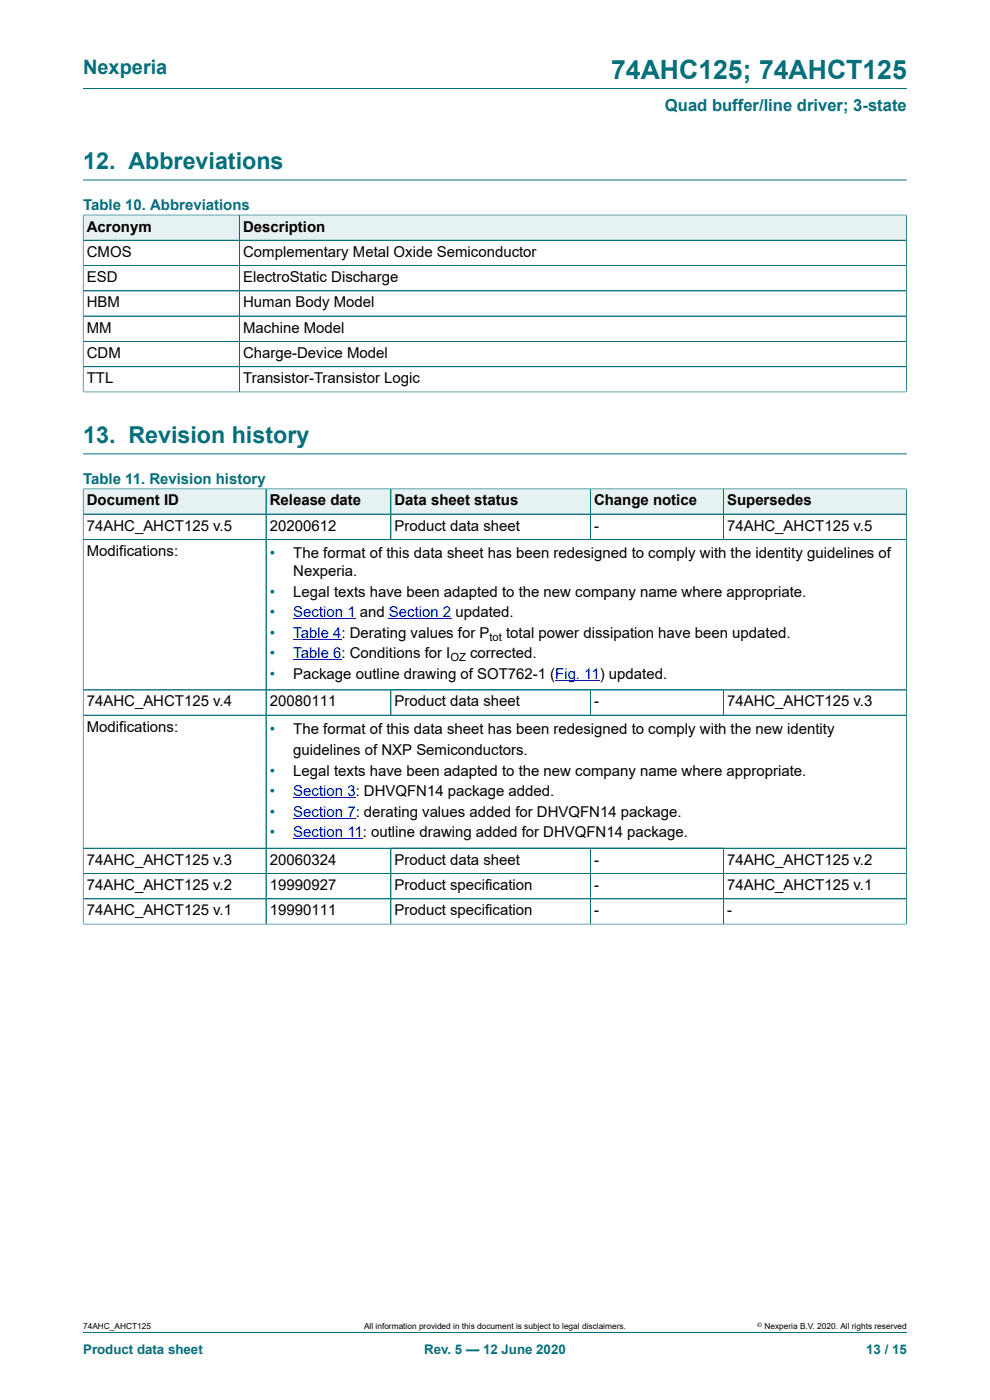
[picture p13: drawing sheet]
<svg xmlns="http://www.w3.org/2000/svg" width="210mm" height="297mm" viewBox="0 0 210 297" stroke-linecap="round" stroke-linejoin="round" font-family="sans-serif">
<defs><g id="words">
<text font-size="5.6" fill="#036f7b" x="129.6" y="16.8">74AHC125; 74AHCT125</text>
<g font-size="4.9" fill="#036f7b">
<text x="17.6" y="35.9">12. Abbreviations</text>
<text x="17.6" y="94">13. Revision history</text>
</g>
<text font-size="4.2" fill="#036f7b" x="17.6" y="15.6">Nexperia</text>
<text font-size="3.5" fill="#036f7b" x="141" y="23.7">Quad buffer/line driver; 3-state</text>
<g font-size="3.2" fill="#036f7b">
<text x="17.6" y="44.5">Table 10. Abbreviations</text>
<text x="17.6" y="102.6">Table 11. Revision history</text>
<text x="57.2" y="118.5">•</text>
<text x="57.2" y="126.6">•</text>
<text x="57.2" y="131">•</text>
<text x="57.2" y="135.3">•</text>
<text x="57.2" y="139.6">•</text>
<text x="57.2" y="144">•</text>
<text x="57.2" y="155.8">•</text>
<text x="57.2" y="164.5">•</text>
<text x="57.2" y="168.9">•</text>
<text x="57.2" y="173.2">•</text>
<text x="57.2" y="177.6">•</text>
</g>
<g font-size="3.2">
<text x="18.4" y="49.1">Acronym</text>
<text x="51.6" y="49.1">Description</text>
<text x="18.4" y="54.5">CMOS</text>
<text x="18.4" y="59.8">ESD</text>
<text x="51.6" y="54.5">Complementary Metal Oxide Semiconductor</text>
<text x="51.6" y="59.8">ElectroStatic Discharge</text>
<text x="18.4" y="65.2">HBM</text>
<text x="51.6" y="65.2">Human Body Model</text>
<text x="18.4" y="70.6">MM</text>
<text x="51.6" y="70.6">Machine Model</text>
<text x="18.4" y="75.9">CDM</text>
<text x="51.6" y="75.9">Charge-Device Model</text>
<text x="18.4" y="81.3">TTL</text>
<text x="51.6" y="81.3">Transistor-Transistor Logic</text>
<text x="18.4" y="107.2">Document ID</text>
<text x="57.2" y="107.2">Release date</text>
<text x="83.7" y="107.2">Data sheet status</text>
<text x="126" y="107.2">Change notice</text>
<text x="154.2" y="107.2">Supersedes</text>
<text x="18.4" y="112.6">74AHC_AHCT125 v.5</text>
<text x="57.2" y="112.6">20200612</text>
<text x="83.7" y="112.6">Product data sheet</text>
<text x="126" y="112.6">-</text>
<text x="154.2" y="112.6">74AHC_AHCT125 v.5</text>
<text x="18.4" y="117.9">Modifications:</text>
<text x="62.2" y="118.5">The format of this data sheet has been redesigned to comply with the identity guidelines of</text>
<text x="62.2" y="122.3">Nexperia.</text>
<text x="62.2" y="126.6">Legal texts have been adapted to the new company name where appropriate.</text>
<text x="107.4" y="135.3">total power dissipation have been updated.</text>
<text x="62.2" y="144">Package outline drawing of SOT762-1 (Fig. 11) updated.</text>
<text x="99.7" y="139.6">corrected.</text>
<text x="18.4" y="149.9">74AHC_AHCT125 v.4</text>
<text x="57.2" y="149.9">20080111</text>
<text x="83.7" y="149.9">Product data sheet</text>
<text x="126" y="149.9">-</text>
<text x="154.2" y="149.9">74AHC_AHCT125 v.3</text>
<text x="18.4" y="155.2">Modifications:</text>
<text x="62.2" y="155.8">The format of this data sheet has been redesigned to comply with the new identity</text>
<text x="62.2" y="160.2">guidelines of NXP Semiconductors.</text>
<text x="62.2" y="164.5">Legal texts have been adapted to the new company name where appropriate.</text>
<text x="18.4" y="183.5">74AHC_AHCT125 v.3</text>
<text x="57.2" y="183.5">20060324</text>
<text x="83.7" y="183.5">Product data sheet</text>
<text x="126" y="183.5">-</text>
<text x="154.2" y="183.5">74AHC_AHCT125 v.2</text>
<text x="18.4" y="188.8">74AHC_AHCT125 v.2</text>
<text x="57.2" y="188.8">19990927</text>
<text x="83.7" y="188.8">Product specification</text>
<text x="126" y="188.8">-</text>
<text x="154.2" y="188.8">74AHC_AHCT125 v.1</text>
<text x="18.4" y="194.2">74AHC_AHCT125 v.1</text>
<text x="57.2" y="194.2">19990111</text>
<text x="83.7" y="194.2">Product specification</text>
<text x="126" y="194.2">-</text>
<text x="154.2" y="194.2">-</text>
</g>
<g font-size="3.2" fill="#00f">
<text x="62.2" y="131">Section 1 and Section 2 updated.</text>
<text x="62.2" y="135.3">Table 4: Derating values for P</text>
<text x="62.2" y="139.6">Table 6: Conditions for I</text>
<text x="62.2" y="168.9">Section 3: DHVQFN14 package added.</text>
<text x="62.2" y="173.2">Section 7: derating values added for DHVQFN14 package.</text>
<text x="62.2" y="177.6">Section 11: outline drawing added for DHVQFN14 package.</text>
</g>
<g font-size="2.8" fill="#036f7b">
<text x="17.6" y="287.2">Product data sheet</text>
<text x="90" y="287.2">Rev. 5 — 12 June 2020</text>
<text x="183.7" y="287.2">13 / 15</text>
</g>
<g font-size="2.4">
<text x="103.8" y="135.9">tot</text>
<text x="95.5" y="140.3">OZ</text>
</g>
<g font-size="1.8">
<text x="17.6" y="282">74AHC_AHCT125</text>
<text x="77.2" y="282">All information provided in this document is subject to legal disclaimers.</text>
<text x="162.2" y="282">Nexperia B.V. 2020. All rights reserved</text>
</g>
<text font-size="1.4" x="160.6" y="281.6">©</text>
</g></defs>
<path d="M17.6 18.8h174.8M17.6 38.2h174.8" fill="none" stroke="#036f7b" stroke-width=".21"/>
<path d="M17.7 45.7h33v5.2h-33z" fill="#e6f1f2"/>
<path d="M17.6 45.5v5.5h33.2v-5.4h-33.2" fill="none" stroke="#036f7b" stroke-width=".21"/>
<path d="M50.9 45.7h141.3v5.2h-141.3z" fill="#e6f1f2"/>
<path d="M17.6 51h174.7M17.6 56.3h174.7M17.6 45.7v37.5M17.7 45.6h174.6M50.8 45.6v37.5M192.3 45.5v37.7M17.6 61.7h174.7M17.6 67.1h174.7M17.6 72.4h174.7M17.6 77.8h174.7M17.6 83.1h174.7M17.6 96.3h174.8" fill="none" stroke="#036f7b" stroke-width=".21"/>
<path d="M17.7 103.8h38.7v5.2h-38.7z" fill="#e6f1f2"/>
<path d="M17.6 103.6v5.5h38.8v-5.4h-38.8" fill="none" stroke="#036f7b" stroke-width=".21"/>
<path d="M56.5 103.8h26.3v5.2h-26.3z" fill="#e6f1f2"/>
<path d="M56.4 103.7h26.5v5.4h-26.5z" fill="none" stroke="#036f7b" stroke-width=".21"/>
<path d="M83 103.8h42.2v5.2h-42.2z" fill="#e6f1f2"/>
<path d="M82.9 103.7h42.3v5.4h-42.3z" fill="none" stroke="#036f7b" stroke-width=".21"/>
<path d="M125.3 103.8h28.1v5.2h-28.1z" fill="#e6f1f2"/>
<path d="M125.2 103.7h28.3v5.4h-28.3z" fill="none" stroke="#036f7b" stroke-width=".21"/>
<path d="M153.5 103.8h38.7v5.2h-38.7z" fill="#e6f1f2"/>
<path d="M17.6 114.4h174.7M56.4 109.1v37.3M82.9 109.1v5.3M125.2 109.1v5.3M192.3 103.6v42.8h-174.7v-37.3h174.7M192.3 103.7h-38.8v10.7" fill="none" stroke="#036f7b" stroke-width=".21"/>
<path d="M62.2 131.3h11.5" fill="none" stroke="#00f" stroke-width=".21"/>
<path d="M73.7 131.3h1.7z" fill="#00f"/>
<path d="M82.5 131.3h11.5" fill="none" stroke="#00f" stroke-width=".21"/>
<path d="M94 131.3h1.7z" fill="#00f"/>
<path d="M62.2 135.6h10.3M62.2 140h10.3M117.8 144.3h9.4M62.2 169.2h11.5" fill="none" stroke="#00f" stroke-width=".21"/>
<path d="M17.6 146.4h174.7v33.6h-174.7zM17.6 151.7h174.7M56.4 146.4v33.6M82.9 146.4v5.3M125.2 146.4v5.3M153.5 146.4v5.3" fill="none" stroke="#036f7b" stroke-width=".21"/>
<path d="M73.7 169.2l1.7 .1z" fill="#00f"/>
<path d="M62.2 173.6h11.5" fill="none" stroke="#00f" stroke-width=".21"/>
<path d="M73.7 173.5l1.7 .1z" fill="#00f"/>
<path d="M62.2 177.9h14.8" fill="none" stroke="#00f" stroke-width=".21"/>
<g fill="none" stroke="#036f7b" stroke-width=".21">
<path d="M17.6 103.8v92.3M17.7 109.1h174.5M17.7 114.4h174.5M17.7 103.7h174.5M56.4 103.8v92.2M82.9 103.8v10.6M125.2 103.8v10.6M153.5 103.8v10.6M192.3 103.8v92.3M17.7 146.4h174.5M17.7 151.7h174.5M82.9 146.4v5.3"/>
<path d="M125.2 146.4v5.3M153.5 146.4v5.3M17.6 180h174.7M82.9 180v16M125.2 180v16M153.5 180v16M17.6 196h174.7M17.6 190.7h174.7M192.3 185.3h-174.7M17.6 282.6h174.8"/>
</g>
<use href="#words"/>
</svg>
